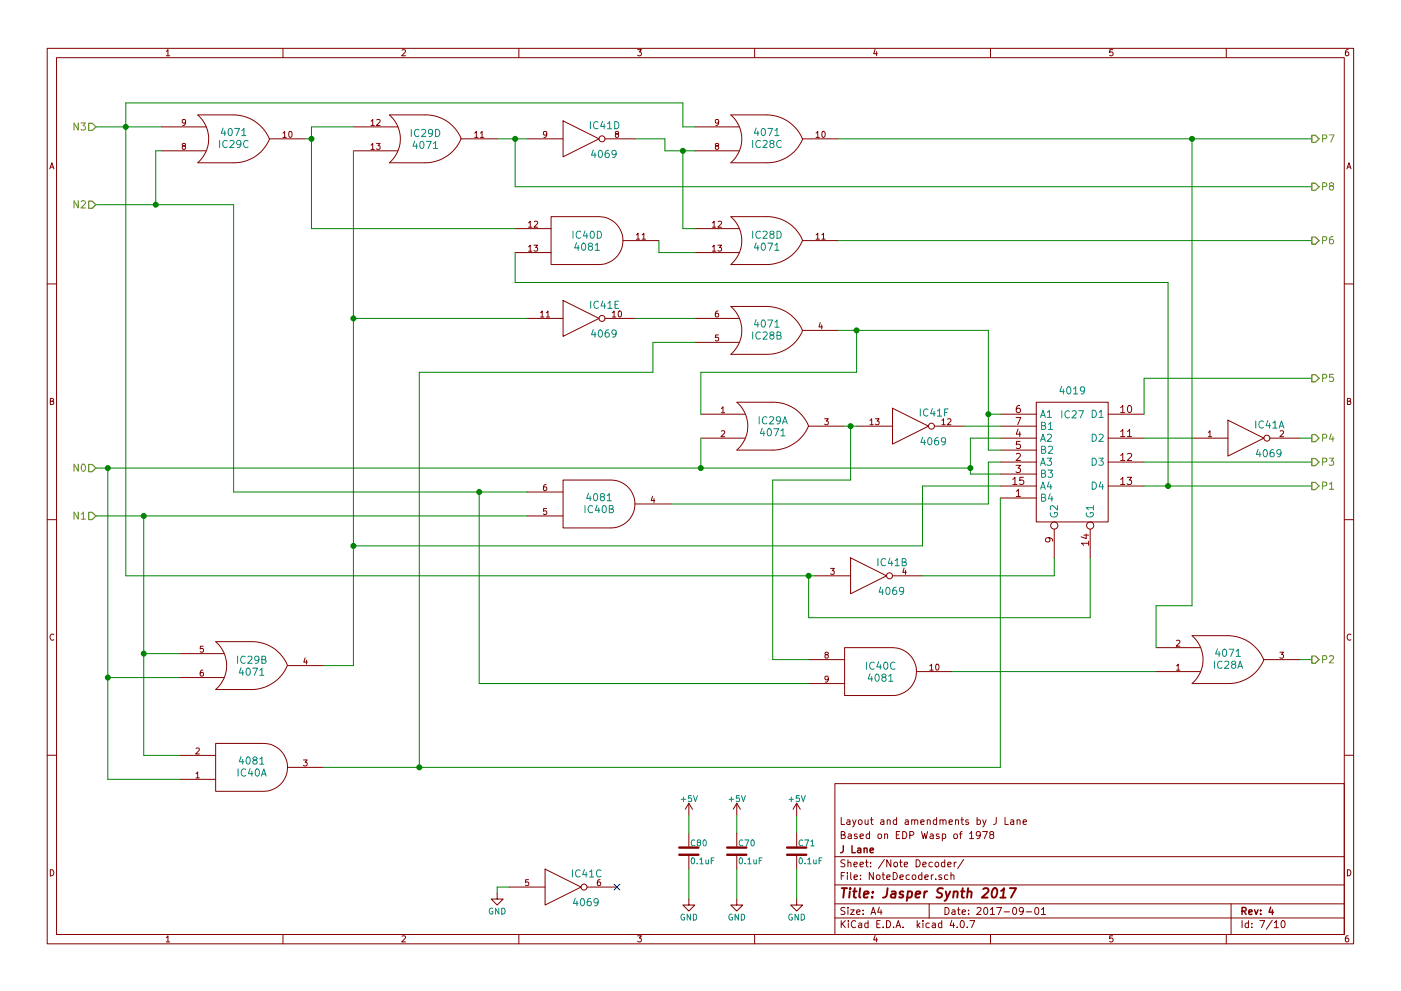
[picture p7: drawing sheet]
<svg xmlns="http://www.w3.org/2000/svg" width="297mm" height="210mm" viewBox="0 0 297 210" stroke-linecap="round" stroke-linejoin="round" font-family="sans-serif">
<g fill="none" stroke="#840000" stroke-width=".21">
<path d="M10 10.3h277v189.9h-277zM12 12.2h273v186.1h-273zM35.3 10.9l.3-.4v1.3M35.3 11.8h.7M60 10.3v1.9M85.2 10.6l.5-.1 .3 .4-.8 .9h.8M110 10.3v1.9M135.2 10.5h.8l-.4 .5 .3 .1 .1 .2-.1 .4-.2 .1-.5-.1M160 10.3v1.9M185.5 10.5l-.3 .9h.8M185.9 11v.8M210 10.3v1.9"/>
<path d="M235.9 10.5h-.6v.6h.6l.1 .5-.3 .2-.4-.1M260 10.3v1.9M285.9 10.5l-.4 .1-.2 .2-.1 .8 .3 .2 .4-.1 .1-.4-.1-.2-.4-.1-.3 .3M10.6 35.8l.4-1.3 .4 1.3M10.7 35.5h.6M34.3 32h9.4M34.3 26.9h9.4M38.9 31l-.3-.3 .1-.2h.6v.3l-.6 .2-.1 .2 .1 .4 .2 .1h.2l.2-.3v-.3l-.2-.1M39.3 25.9l-.2 .2h-.4v-.7l.4-.1 .2 .3v.7l-.3 .3h-.3M41.9 34.5h7.6M57.1 29.5a8.3 8.3 0 0 0-7.6-5.1h-7.6a6.7 6.7 0 0 1 0 10.1M57.1 29.5a8.1 8.1 0 0 1-7.5 5"/>
<path d="M57.1 29.5h7.7M60 28.2l.4-.3v1.3M60 29.2h.7M61.3 28l.2-.1a.67 .67 0 0 1 .4 .6 .67 .67 0 0 1-.4 .7l-.3-.5zM74.9 32h9.4M74.9 26.9h9.4M78.7 25.7l.3-.4v1.3M78.7 30.8l.3-.4v1.3M78.7 26.6h.7M78.7 31.7h.7M79.8 30.4h.8l-.4 .5 .3 .1v.6l-.1 .1-.6-.1M79.9 25.4l.5-.1 .2 .4-.8 .9h.8"/>
<path d="M82.5 24.4h7.7M82.6 24.4a6.7 6.7 0 0 1 0 10.1M90.2 24.4a8 8 0 0 1 7.6 5.1h7.6M97.8 29.4a8.3 8.3 0 0 1-7.6 5.1h-7.7M100.6 28.2l.4-.3v1.3M100.6 29.2h.7M101.9 28.2l.3-.3v1.3M101.9 29.2h.7M111.8 29.5h7.6M115.9 28.4l-.2 .3-.4-.1v-.6l.4-.1 .2 .2v.7l-.3 .4h-.3M119.4 25.6l7.6 3.9-7.6 3.8zM128.3 29.5h6.3"/>
<path d="M130.7 28.4l-.2-.2v-.2h.6v.3l-.5 .2-.1 .2v.3l.2 .2h.2l.3-.3-.1-.4-.2-.1M147.3 32h9.4M147.3 26.9h9.4M151.9 31l-.2-.3 .1-.2h.5v.3l-.5 .2-.1 .2v.4l.2 .1h.2l.3-.3-.1-.3-.2-.1M152.4 25.9l-.3 .2h-.3l-.1-.7 .4-.1 .3 .3-.1 .7-.3 .3h-.2M154.9 24.4h7.7a8.3 8.3 0 0 1 7.6 5.1M155 24.4a6.7 6.7 0 0 1 0 10.1M173 28.2l.4-.3v1.3M173 29.2h.7M174.3 28l.2-.1a.67 .67 0 0 1 .5 .6 .67 .67 0 0 1-.5 .7l-.3-.5zM177.8 29.5h-7.6a8.1 8.1 0 0 1-7.6 5h-7.7M285.6 35.8l.4-1.3 .4 1.3"/>
<path d="M285.7 35.5h.6M109.2 48.5h7.6M109.2 53.6h7.6M112.1 47.3l.3-.4v1.3M112.1 52.4l.3-.4v1.3M112.1 48.2h.7M112.1 53.3h.7M113.2 52h.8l-.4 .5 .3 .1v.6l-.1 .1-.6-.1M113.3 47l.5-.1 .2 .4-.8 .9h.8M127 46h-10.2v10.1h10.2M127.1 46a5.1 5.1 0 0 1 5 5 5.1 5.1 0 0 1-5 5.1M132.1 51h7.6"/>
<path d="M134.9 49.8l.4-.3v1.2M134.9 50.7h.7M136.1 49.8l.4-.3v1.2M136.1 50.7h.8M147.3 48.5h9.4M147.3 53.6h9.4M151.1 47.3l.3-.4v1.3M151.1 52.4l.3-.4v1.3M151.1 48.2h.7M151.1 53.3h.7M152.2 52h.8l-.4 .5 .3 .1v.6l-.1 .1-.6-.1M152.3 47l.5-.1 .2 .4-.8 .9h.8"/>
<path d="M154.9 46h7.7a8 8 0 0 1 7.6 5h7.6M155 46a6.7 6.7 0 0 1 0 10.1M170.2 51a8.3 8.3 0 0 1-7.6 5.1h-7.7M173 49.8l.4-.3v1.2M173 50.7h.7M174.2 49.8l.4-.3v1.2M174.2 50.7h.8M10 60.2h2M111.8 67.6h7.6M114.6 66.3l.4-.3v1.3M114.6 67.3h.7M115.8 66.3l.4-.3v1.3"/>
<path d="M115.8 67.3h.7M119.4 63.7l7.6 3.9-7.6 3.8zM128.3 67.6h6.3M129.8 66.3l.4-.3v1.3M129.8 67.3h.8M131.2 66.1l.1-.1a.67 .67 0 0 1 .5 .6 .67 .67 0 0 1-.5 .7l-.2-.5zM147.3 67.6h9.4M147.3 72.6h9.4M152.2 66h-.3l-.2 .3v.7l.2 .3 .4-.2-.1-.6h-.3l-.2 .2M152.3 71.1h-.6v.5h.6v.6l-.2 .1-.4-.1M154.9 65h7.7a8.3 8.3 0 0 1 7.6 5.1M155 65a6.7 6.7 0 0 1 0 10.2"/>
<path d="M173.9 68.4l-.3 1h.8M174.2 68.9v.9M177.8 70.1h-7.6a8.1 8.1 0 0 1-7.6 5.1h-7.7M285 60.2h2M10.7 85.1h.5l.1-.5-.6-.1v1.3h.5l.2-.4-.3-.3M148.6 87.9h9.4M148.6 93h9.4M152.9 86.7l.4-.4v1.3M152.9 91.5l.5-.1 .2 .3-.7 1h.7M152.9 87.6h.7M156.2 85.3h7.7a8 8 0 0 1 7.5 5.1h7.7M156.2 85.4a6.7 6.7 0 0 1 0 10.1"/>
<path d="M171.4 90.4a8.3 8.3 0 0 1-7.6 5.1h-7.6M174.8 88.8h.8l-.4 .5 .4 .1v.6l-.2 .1-.6-.1M181.6 90.4h7.6M184.5 89.2l.3-.4v1.3M184.5 90.1h.7M185.6 88.8h.8l-.4 .5 .3 .1v.6l-.1 .1-.6-.1M189.2 86.6l7.6 3.8-7.6 3.8zM198.1 90.4h6.4M199.7 89.2l.4-.4v1.3M199.7 90.1h.7M200.9 88.9l.5-.1 .2 .4-.8 .9h.8M212.1 95.5h7.6"/>
<path d="M212.1 87.9h7.6M212.1 93h7.6M212.1 90.4h7.6M212.1 98h7.6M215.4 98.7h1l-.6 .6 .6 .3-.1 .5-.2 .1-.7-.1M215.4 88.6h1l-.6 1.5M215.5 96.3l.6-.1 .3 .4-1 1.1h1M215.8 91l-.3 1.1h.9M216.2 86l-.4 .1a.99 .99 0 0 0 0 1.4l.5-.1 .1-.5-.3-.3h-.3l-.3 .3M216.2 91.6v1M216.3 93.6h-.8v.8l.2-.2 .5 .1 .2 .6-.3 .3-.6-.2M219.7 85.3h15.2v25.4h-15.2z"/>
<path d="M234.9 87.9h7.7M234.9 93h7.7M234.9 98h7.7M237.6 86.5l.4-.5v1.5M237.6 91.5l.4-.4v1.5M237.6 96.6l.4-.4v1.5M237.6 87.5h.9M237.6 92.6h.9M237.6 97.7h.9M239 91.5l.5-.4v1.5M239 96.3l.6-.1 .3 .4-.9 1.1h.9M239 92.6h.9"/>
<path d="M239.2 86.2l.2-.2a.81 .81 0 0 1 .5 .8 .81 .81 0 0 1-.5 .7l-.2-.1-.2-.4zM252.7 93h7.6M256.2 91.7l.3-.3v1.3M256.2 92.7h.7M260.3 89.1l7.7 3.9-7.7 3.8zM269.2 93h6.4M271.4 91.5l.5-.1 .2 .3-.8 1h.8M285.7 85.1h.5l.1-.5-.6-.1v1.3h.5l.2-.4-.3-.3M10 110.3h2M111.8 109.5h7.6M111.8 104.4h7.6M115.8 102.8l-.4 .1-.1 .2-.1 .7 .2 .3 .5-.1-.1-.7h-.4l-.2 .2"/>
<path d="M115.9 107.9h-.6l-.1 .6h.7v.5l-.2 .2-.5-.2M129.5 101.8h-10.1v10.2h10.1M129.6 101.8a5.1 5.1 0 0 1 5 5.1 5.1 5.1 0 0 1-5 5.1M134.6 106.9h7.6M138.4 105.3l-.3 .9h.7M138.7 105.8v.8M180.3 118.4l7.7 3.8-7.7 3.8zM212.1 105.7h7.6M212.1 100.6h7.6M212.1 103.1h7.6M214.7 101.7l.5-.4v1.5M214.7 102.8h.9"/>
<path d="M215.5 104.2l.4-.4v1.5M215.5 105.3h.9M217 101.3h-.7l-.1 .7 .2-.2 .5 .1 .2 .6-.3 .3-.6-.2M222.3 114.1l.3 .3v.3l-.3 .3-.5-.1-.1-.5a.96 .96 0 0 1 1.5 .1v.3M223.5 112.3v6.1M229.8 113.5h1M230.3 113.3v1l-1.1-.4M230.8 115.3h-1.5l.4 .4M230.8 114.8v.9M231.1 112.3v6.1M234.9 103.1h7.7M237.6 101.7l.4-.4v1.5"/>
<path d="M237.6 102.8h.9M239 101.3h.9l-.5 .5 .5 .3v.5l-.3 .2-.6-.2M285 110.3h2M11.4 134.6a.58 .58 0 0 0-.8 .6 .58 .58 0 0 0 .8 .5M38.1 138.7h9.4M43.1 137.1h-.6l-.1 .6h.7v.5l-.2 .2-.5-.2M45.7 136.1h7.6M45.7 136.2a6.7 6.7 0 0 1 0 10.1h7.6a8.3 8.3 0 0 0 7.6-5.1M53.4 136.1a8 8 0 0 1 7.6 5.1M64.7 139.6l-.3 .9h.8M171.4 139.9h7.7M172.7 122.2h7.6"/>
<path d="M175.1 138.9l-.2-.2 .1-.2h.6v.3l-.6 .2-.1 .2 .1 .3 .1 .1h.3l.2-.2v-.4l-.2-.1M176.1 120.6h.8l-.4 .5 .3 .1v.5l-.1 .2-.6-.2M189.2 137.4h-10.1v10.2h10.1M189.2 122.2h6.4M189.3 137.4a5.1 5.1 0 0 1 5 5.1 5.1 5.1 0 0 1-5 5.1M191.7 120.5l-.3 .9h.8M192 121v.9M245.1 137.4h9.4M249.5 135.9l.4-.1 .3 .4-.8 .9h.8M252.7 134.9h7.6a8.3 8.3 0 0 1 7.6 5.1M252.8 134.9a6.7 6.7 0 0 1 0 10.1M271.3 138.4h.8l-.4 .5 .4 .1v.5l-.2 .1-.6-.1"/>
<path d="M275.6 139.9h-7.6a8.1 8.1 0 0 1-7.6 5.1h-7.7M286.4 134.6a.58 .58 0 0 0-.8 .6 .58 .58 0 0 0 .8 .5M38.1 143.8h9.4M41.6 158.8l.4-.1 .3 .3-.8 1h.8M43 142.2h-.3l-.2 .3-.1 .7 .3 .3 .4-.2-.1-.6h-.3l-.3 .2M55.9 157.7h-10.2v10.2h10.2M55.9 157.7a5.1 5.1 0 0 1 5.1 5.1 5.1 5.1 0 0 1-5.1 5.1M61 141.2h7.6M65 140v.9M171.4 145h7.7M175.6 144l-.2 .2h-.4v-.6l.4-.1 .2 .2v.7l-.3 .3h-.3M194.3 142.5h7.6"/>
<path d="M197.2 141.3l.3-.4v1.3M197.2 142.2h.7M198.5 141l.2-.1a.67 .67 0 0 1 .4 .6 .67 .67 0 0 1-.4 .7l-.3-.5zM245.1 142.5h9.4M249.5 141.3l.3-.4v1.3M249.5 142.2h.7M10 160.2h2M38.1 165.3h7.6M38.1 160.3h7.6M41.6 164.1l.3-.3v1.2M41.6 165h.7M61 162.8h7.6"/>
<path d="M64.3 161.2h.8l-.4 .5 .4 .1v.6l-.2 .1-.6-.1M146 170.4v2.6M146 176.8v2.8M146 170.4l-.7 1.3M146 170.4l.8 1.3M156.2 170.4v2.6M156.2 176.8v2.8M156.2 170.4l-.8 1.3M156.2 170.4l.8 1.3M168.9 170.4v2.6M168.9 176.8v2.8M168.9 170.4l-.8 1.3"/>
<path d="M168.9 170.4l.8 1.3M177 166.3h108v32h-108zM178.4 177.1l.7-.1v-.4l-.2-.2h-.5v1.5h.5l.2-.1 .1-.4-.3-.3M178.4 173.4v1.5h.7M179.6 174h.6v.9M179.9 177h.5l.1 .9M180.2 174.3l-.7 .3 .2 .3 .5-.1M180.5 177.3l-.7 .3 .2 .3 .5-.1M180.8 173.9l.3 1M181.5 173.9l-.5 1.4-.2 .1M181.7 177l-.3-.1-.3 .2 .1 .3 .5 .1v.3h-.6M182.1 174.1l.2-.2 .4 .2 .1 .5-.1 .2-.4 .1-.2-.1z"/>
<path d="M182.3 177.4l.8-.1-.1-.3-.4-.1-.3 .2 .1 .7h.6M183.4 173.9l.1 .9 .3 .1 .2-.1M184 173.9v1M184.4 177l-.5-.1-.3 .3 .1 .6 .2 .1 .5-.1M184.4 176.4v1.5M184.6 173.9h.5M184.8 173.4v1.3l.3 .2M186.2 177.1l.2-.2 .4 .2 .1 .5-.1 .2-.4 .1-.2-.1zM186.8 174h.6v.9M187.4 174.3l-.7 .3 .2 .3 .5-.1M187.6 177.1l.2-.2 .3 .1 .1 .9M187.6 176.9v1"/>
<path d="M188.1 174.1l.2-.2 .4 .1v.9M188.1 173.9v1M190 177.1h.6M190.1 174l-.4-.1-.3 .3 .1 .6 .2 .1 .4-.1M190.1 173.4v1.5M190.8 176.4h-.8v1.5h.8M191.4 176.4a.76 .76 0 0 1 .9 .8 .76 .76 0 0 1-.9 .7zM191.9 174h.6l.1 .9M192.6 174.3l-.7 .3 .2 .3 .5-.1M192.9 177.2l.7-.1 .2-.2-.1-.3-.2-.2h-.6v1.5M193.3 174.1l.2-.2 .4 .1v.9M193.3 173.9v1"/>
<path d="M193.9 174.1l.3-.2 .3 .1 .1 .9M195.2 174.4l.7-.1v-.3l-.4-.1-.3 .2 .1 .7h.6M195.4 176.4l.3 1.5 .3-1 .3 1 .4-1.5M196.6 174.1l.2-.2 .4 .1v.9M196.6 173.9v1M197.2 177h.6l.1 .9M197.9 177.3l-.7 .3 .2 .3 .5-.1M198.6 174l-.5-.1-.2 .3v.6l.2 .1 .5-.1M198.6 173.4v1.5M199.1 177l-.4-.1-.2 .2 .1 .3 .5 .1v.3h-.6M199.3 174.1l.2-.2 .4 .1v.9M199.3 173.9v1"/>
<path d="M199.8 177l.4-.1 .3 .3-.1 .6h-.6M199.8 176.9v1.5M199.9 174.1l.3-.2 .3 .1 .1 .9M201.2 174.4l.7-.1v-.3l-.5-.1-.2 .2 .1 .7h.6M202.3 177.1l.2-.2 .4 .2 .1 .5-.1 .2-.4 .1-.2-.1zM202.6 174.1l.2-.2 .4 .1v.9M202.6 173.9v1M203.4 176.9h.6M203.7 173.9h.6M203.9 173.4v1.3l.4 .2M204 176.4l-.4 .3v1.2M205.3 174l-.3-.1-.3 .2 .1 .3 .5 .1v.3h-.6"/>
<path d="M205.6 176.9l.4-.5v1.5M205.6 177.9h.8M207.2 174l.4-.1 .3 .3-.2 .6h-.5M207.2 173.4v1.5M207.8 177.1l-.2 .3h-.3l-.3-.3v-.4l.3-.3h.3l.2 .3a1.01 1.01 0 0 1-.4 1.2h-.3M208.3 176.4h1l-.6 1.5M208.4 173.9l.3 1M209.1 173.9l-.5 1.4-.2 .1M210.1 177.1l-.3-.3 .1-.2 .2-.2 .4 .1 .2 .2-.1 .2-.5 .2-.3 .3v.2l.3 .3h.3l.3-.3v-.2l-.3-.3M211.2 173.4v1.3l-.6 .2M213.1 173.4v1.5h.7M214.3 174h.6v.9"/>
<path d="M214.9 174.3l-.7 .3 .3 .3 .4-.1M215.6 174.1l.2-.2 .4 .1 .1 .9M215.6 173.9v1M216.9 174.4l.7-.1v-.3l-.5-.1-.2 .2 .1 .7h.6M285 160.2h2M10.7 184.5a.65 .65 0 0 1 .7 .7 .65 .65 0 0 1-.7 .6zM35.3 198.9l.3-.4v1.3M35.3 199.8h.7M60 198.3v1.9M85.2 198.6l.5-.1 .3 .4-.8 .9h.8M105.4 189.5v1.2h1.3l-1.3 1.3-1.3-1.3h1.3M107.9 188.2h7.7"/>
<path d="M110 198.3v1.9M112.1 186.6h-.6l-.1 .6h.7v.6l-.2 .1-.5-.1M115.6 184.4l7.6 3.8-7.6 3.8zM124.5 188.2h6.3M127.2 186.6l-.3 .1-.2 .2-.1 .7 .3 .3 .4-.1-.1-.6-.3-.1-.3 .2M135.2 198.5h.8l-.4 .5 .3 .1 .1 .2-.1 .4-.2 .1-.5-.1M146 190.7v1.3h1.3l-1.3 1.3-1.2-1.3h1.2M146 181.6v2.8M156.2 190.7v1.3h1.3l-1.3 1.3-1.3-1.3h1.3M156.2 181.6v2.8M160 198.3v1.9M168.9 190.7v1.3h1.3l-1.3 1.3-1.3-1.3h1.3"/>
<path d="M168.9 181.6v2.8M177 194.8h108M177 191.8h108M177 187.8h108M177 181.8h108M178.4 195.3v1.5M178.4 185.8h.5M178.6 196l.6 .8M179.1 185.1h-.7v1.5M179.1 192.6l-.5-.1-.3 .3 .1 .3 .7 .4v.4l-.2 .1-.6-.1M179.1 182.5l-.5-.1-.3 .3 .1 .3 .7 .4v.4l-.2 .1-.6-.1M179.2 195.3l-.8 .9"/>
<path d="M179.7 185.1v.2M179.7 185.6v1M179.8 192.5v.2M179.8 183.1l.2-.2 .4 .1v.9M179.8 182.4v1.5M179.8 193v1M179.9 195.3v.2M179.9 195.8v1M180.3 193h.8l-.8 1h.8M180.4 185.1v1.3l.2 .2M181.1 183.4l.7-.1-.1-.3-.4-.1-.2 .2v.7h.6M181.1 186.1l.7-.1-.1-.3-.4-.1-.2 .2 .1 .7h.5"/>
<path d="M181.4 195.5a.71 .71 0 0 0-1 .5 .71 .71 0 0 0 .8 .8l.2-.1M181.6 193.5l.7-.1v-.3l-.4-.1-.3 .2 .1 .7h.6M182.1 195.9h.6v.9M182.3 183.4l.8-.1-.1-.3-.4-.1-.3 .2 .1 .7h.6M182.4 186.5v.1M182.4 185.7v.1M182.7 196.2l-.7 .3 .2 .3 .5-.1M183 193.9v.1M183 193.1v.1M183.5 182.9h.6M183.7 182.4v1.3l.4 .2M184 195.9l-.4-.1-.3 .3 .1 .6 .2 .1 .4-.1"/>
<path d="M184 195.3v1.5M184.6 183.8v.1M184.6 183v.1M184.7 194l.4-1.5 .5 1.5M184.8 193.6h.7M185.2 185.1v1.5l-.9-1.5v1.5M185.5 198.5l-.3 .9h.8M185.9 199v.8M185.9 185.7l.2-.1 .4 .1 .1 .6-.1 .2-.4 .1-.2-.1zM185.9 196h.5M186.4 192.5l-.3 1h.9M186.6 195.3h-.7v1.5h.7"/>
<path d="M186.8 193v1M187 185.6h.6M187.2 185.1v1.3l.4 .2M187.2 196.7v.1M187.5 182.3l-1.3 2M188 195.3a.76 .76 0 0 1 .8 .8 .76 .76 0 0 1-.8 .7zM188 186.1l.7-.1v-.3l-.5-.1-.2 .2 .1 .7h.6M188.9 182.4v1.5l-.9-1.5v1.5M189.4 185.1a.76 .76 0 0 1 .9 .8 .76 .76 0 0 1-.9 .7zM189.5 196.7v.1M189.6 183.1l.2-.2 .4 .2 .1 .5-.1 .2-.4 .1-.2-.1zM190 196.8l.4-1.5 .6 1.5"/>
<path d="M190.1 196.4h.7M190.7 182.9h.6M190.8 186.1l.7-.1v-.3l-.5-.1-.2 .2 .1 .7h.6M190.9 182.4v1.3l.4 .2M191.5 196.7v.1M191.7 183.4l.7-.1v-.3l-.5-.1-.2 .2 .1 .7h.6M192.8 185.7l-.4-.1-.3 .3 .1 .6 .2 .1 .4-.1M193.5 185.7l.2-.1 .4 .1 .1 .6-.1 .2-.4 .1-.2-.1zM194.2 182.4a.76 .76 0 0 1 .9 .8 .76 .76 0 0 1-.9 .7zM194.5 195.3v1.5M194.6 196.3l.4 .5M195 195.8l-.5 .6"/>
<path d="M195.5 185.7l-.5-.1-.3 .3 .1 .6 .2 .1 .5-.1M195.5 185.1v1.5M195.7 183.4l.7-.1-.1-.3-.4-.1-.2 .2v.7h.6M195.7 195.3v.2M195.7 195.8v1M196.1 186.1l.7-.1-.1-.3-.4-.1-.2 .2 .1 .7h.5M197 191.8v3M197 195.9l-.4-.1-.3 .3 .1 .6 .2 .1 .4-.1M197.5 185.6v1M197.7 183l-.5-.1-.2 .3v.6l.2 .1 .5-.1M197.7 195.9h.6v.9M197.9 185.6l-.4 .3"/>
<path d="M198.3 196.2l-.7 .3 .2 .3 .5-.1M198.3 183.1l.2-.2 .5 .2v.5l-.1 .2-.4 .1-.2-.1zM198.4 186.5v.1M199.6 185.7l-.3-.1-.3 .2 .1 .2 .5 .2v.3h-.6M199.7 195.9l-.5-.1-.2 .3v.6l.2 .1 .5-.1M199.7 195.3v1.5M200.3 183l-.4-.1-.3 .3 .1 .6 .2 .1 .4-.1M200.3 182.4v1.5M200.4 192.5a.76 .76 0 0 1 .8 .8 .76 .76 0 0 1-.8 .7zM200.9 183.4l.8-.1-.1-.3-.4-.1-.3 .2 .1 .7h.6M201 185.7l-.5-.1-.2 .3v.6l.2 .1 .5-.1M201.6 185.7l.2-.1 .4 .1 .1 .9"/>
<path d="M201.6 185.1v1.5M201.8 195.2l-.4 1.1h1M201.9 193.1h.5l.1 .9M202.2 195.8v1M202.3 182.9v1M202.5 193.4l-.7 .3 .2 .3 .5-.1M202.7 182.9l-.4 .3M202.9 196.7v.1M203 193h.6M203.2 192.5v1.3l.4 .2M203.8 195.4l.1-.1a.8 .8 0 0 1 .6 .8 .8 .8 0 0 1-.6 .7 .97 .97 0 0 1-.1-1.4zM204 193.5l.7-.1-.1-.3-.4-.1-.2 .2 .1 .7h.5"/>
<path d="M204.3 182.3l-1.3 2M205.1 196.7v.1M205.4 193.9v.1M205.4 193.1v.1M205.6 195.3h1.1l-.7 1.5M207.1 192.7l.6-.2 .3 .5-.9 1h.9M208.7 192.7l.2-.2a.8 .8 0 0 1 .5 .8 .8 .8 0 0 1-.5 .7l-.3-.5zM210 193l.4-.5v1.5M210 194h.8M210 198.3v1.9M211.3 192.5h1l-.6 1.5M212.9 193.5h1.1"/>
<path d="M214.8 192.7l.2-.2a.8 .8 0 0 1 .6 .8 .8 .8 0 0 1-.6 .7l-.3-.5zM217 193.2l-.3 .3h-.3l-.3-.3v-.4l.3-.3h.3l.3 .3a1.01 1.01 0 0 1-.5 1.2h-.2M217.6 193.5h1.1M219.5 192.7l.2-.2a.8 .8 0 0 1 .6 .8 .8 .8 0 0 1-.6 .7l-.3-.5zM220.8 193l.4-.5v1.5M220.8 194h.9M235.9 198.5h-.6v.7l.6-.1 .1 .5-.3 .2-.4-.1M260 198.3v1.9M261 191.8v6.5M263.3 195.3v1.5M264.7 195.9l-.4-.1-.3 .3 .1 .6 .2 .1 .4-.1M264.7 195.3v1.5"/>
<path d="M265.4 196.7v.1M265.4 195.9v.1M267.1 195.3h1l-.6 1.5M269.7 195.2l-1.2 2M270.2 195.8l.4-.5v1.5M270.2 196.8h.8M271.8 195.5l.2-.2a.8 .8 0 0 1 .5 .8 .8 .8 0 0 1-.5 .7l-.4-.5zM285.7 184.5a.65 .65 0 0 1 .7 .7 .65 .65 0 0 1-.7 .6zM285.9 198.5l-.4 .1-.2 .3-.1 .7 .3 .2 .4-.1 .1-.4-.1-.2-.4-.1-.3 .3"/>
<circle cx="127.6" cy="29.5" r=".63"/>
<circle cx="127.6" cy="67.6" r=".63"/>
<circle cx="197.5" cy="90.4" r=".63"/>
<circle cx="268.6" cy="93" r=".63"/>
<circle cx="223.5" cy="111.5" r=".76"/>
<circle cx="231.1" cy="111.5" r=".76"/>
<circle cx="188.6" cy="122.2" r=".63"/>
<circle cx="123.8" cy="188.2" r=".63"/>
</g>
<g fill="none" stroke="#840000" stroke-width=".3">
<path d="M178.8 179.4l-.1 1.3-.5 .2M180.6 179.4v1.5h.8M183.2 179.9v1M181.9 180h.5l.1 .9M182.5 180.3l-.7 .3 .2 .3 .5-.1M183.2 180.1l.2-.2 .4 .1v.9M184.5 180.4l.7-.1-.1-.3-.4-.1-.2 .2 .1 .7h.5M263.3 193.3l.8-.1 .1-.2-.1-.3-.2-.2h-.6v1.5M263.7 193.3l.5 .7M264.8 193.5l.7-.1-.1-.3-.4-.1-.2 .2v.7h.6M266 193l.3 1 .4-1M267.3 193.9v.1"/>
<path d="M267.3 193.1v.1M269.4 192.5l-.3 1h.9M269.8 193v1"/>
</g>
<g fill="none" stroke="#840000" stroke-width=".41">
<path d="M178.5 188.4h1.1M179 188.4l-.2 2M180.2 189.1l-.2 1.3M180.3 188.4l-.1 .2 .2-.1-.1-.1-.1 .2M180.9 189.1h.7M181.2 188.4l-.2 1.8 .1 .1 .4 .1M182.4 188.4l-.2 1.8 .2 .2M183.2 189.8l.9-.2v-.4l-.6-.1-.3 .3v.9h.7M184.9 190.3v.1M185.1 189.2l-.1 .2-.1-.1 .2-.1-.1 .2M188.2 188.4l-.2 1.5a.73 .73 0 0 1-.8 .5M189.1 189.2h.7v1.2"/>
<path d="M189.9 189.6l-.7 .1a.4 .4 0 0 0-.3 .3 .4 .4 0 0 0 .2 .4l.7-.1M191.5 189.2l-.4-.1-.4 .4 .3 .3 .4 .1 .1 .3-.1 .1h-.8M192.5 189.2l.6-.1 .2 .2-.1 1a.67 .67 0 0 1-.8 0M192.5 189.1l-.2 2M194.1 189.8l1-.2v-.4l-.6-.1-.3 .3v.9h.7M196 189.1l-.1 1.3M196.6 189.1l-.4 .1-.2 .3M199.9 188.5l-.7-.1-.3 .2-.1 .6 .8 .4 .1 .5-.4 .3-.7-.1M200.5 189.1l.3 1.3M201.5 189.1l-.9 1.8-.3 .2M202.2 189.3l.3-.2 .5 .1-.1 1.2M202.2 189.1l-.1 1.3"/>
<path d="M203.8 189.1h.7M204.1 188.4l-.2 1.8 .1 .1 .4 .1M205.2 189.3l.3-.2 .4 .1v1.2M205.3 188.4l-.3 2M208.5 188.6l.3-.2h.4l.2 .1 .2 .5-1.4 1.4h1.2M210.7 188.5a.45 .45 0 0 1 .7 .3l-.2 1.3-.2 .2-.4 .1a1.27 1.27 0 0 1 .1-1.9zM212.1 190.4h1.1M212.2 189l.7-.6-.3 2M214.1 188.4h1.3l-1 2"/>
</g>
<g fill="none" stroke="#008484" stroke-width=".21">
<path d="M46.6 29.8v1.5M47.3 27.2l-.4 1.1h1M47.7 27.8v1M48.2 29.9a.72 .72 0 0 0-1 .5 .72 .72 0 0 0 .7 .9l.3-.1M48.6 27.3l.1-.1a.81 .81 0 0 1 .6 .8 .81 .81 0 0 1-.6 .8 .98 .98 0 0 1-.1-1.5zM48.7 29.9l.6-.1 .3 .4-.9 1.1h.9M49.8 27.2h1l-.7 1.6M51.1 30.4l-.3 .3h-.3l-.3-.3 .1-.5 .5-.1a.96 .96 0 0 1-.2 1.5h-.3M51.3 27.7l.4-.5v1.6M51.3 28.8h.8M52.6 29.9a.72 .72 0 0 0-1 .5 .72 .72 0 0 0 .7 .9l.3-.1M87.2 27.5v1.5"/>
<path d="M87.9 29.9l-.3 1.1h.9M88.3 30.5v1M88.8 27.6a.72 .72 0 0 0-1 .5 .72 .72 0 0 0 .7 .9l.3-.2M89.2 30.1l.2-.1a.81 .81 0 0 1 .5 .8 .81 .81 0 0 1-.5 .7 .98 .98 0 0 1-.2-1.4zM89.4 27.6l.6-.1 .3 .4-1 1.1h1M90.4 30h1l-.6 1.5M91.7 28.1l-.3 .3h-.3l-.3-.3 .1-.5 .5-.1a.96 .96 0 0 1-.1 1.5h-.3M91.9 30.4l.5-.4v1.5M91.9 31.5h.9M92.4 27.5a.77 .77 0 0 1 .9 .7 .77 .77 0 0 1-.9 .8zM125.2 25.8v1.5M125.8 31.8l-.4 1.1h1"/>
<path d="M126.1 32.4v1M126.8 26a.72 .72 0 0 0-1 .4 .72 .72 0 0 0 .7 .9l.3-.1M127 32l.2-.1a.81 .81 0 0 1 .6 .8 .81 .81 0 0 1-.6 .7l-.2-.1-.2-.5zM127.7 25.7l-.3 1.1h.9M128.1 26.3v1M128.8 26.2l.5-.4v1.5M128.8 27.3h.9M129 31.9l-.4 .1a.99 .99 0 0 0 0 1.4l.5-.1 .1-.5-.3-.3h-.3l-.3 .3M130.3 25.8a.77 .77 0 0 1 .9 .8 .77 .77 0 0 1-.9 .7zM130.6 32.6l-.3 .2h-.3l-.3-.2 .1-.6 .5-.1a.96 .96 0 0 1-.1 1.5h-.3M159.6 29.8v1.5M160.3 27.2l-.4 1.1h1"/>
<path d="M160.7 27.8v1M161.2 29.9a.72 .72 0 0 0-1 .5 .72 .72 0 0 0 .7 .9l.3-.1M161.6 27.3l.2-.1a.81 .81 0 0 1 .5 .8 .81 .81 0 0 1-.5 .8 .98 .98 0 0 1-.2-1.5zM161.8 29.9l.6-.1 .3 .4-1 1.1h1M162.8 27.2h1l-.7 1.6M163.5 30.4l-.3-.3 .1-.2 .2-.1 .5 .1 .1 .2-.1 .2-.6 .2-.2 .2v.3l.3 .3h.3l.3-.3v-.3l-.3-.3M164.3 27.7l.4-.5v1.6M164.3 28.8h.9M165.6 29.9a.72 .72 0 0 0-1 .5 .72 .72 0 0 0 .7 .9l.3-.1M121.5 49v1.6M122.2 51.5l-.4 1.1h1M122.6 52.1v1"/>
<path d="M123.1 49.2a.72 .72 0 0 0-1 .5 .72 .72 0 0 0 .7 .9l.3-.2M123.4 51.7l.3-.1a.81 .81 0 0 1 .5 .7 .81 .81 0 0 1-.5 .8l-.3-.1-.1-.5zM124.1 49l-.4 1.1h.9M124.4 49.5v1.1M125 52.2l-.3-.3 .1-.2 .2-.1 .5 .1 .1 .2v.2l-.7 .2-.2 .2v.3l.3 .3h.3l.3-.3v-.3l-.3-.3M125.3 49.2l.2-.2a.81 .81 0 0 1 .5 .8 .81 .81 0 0 1-.5 .8l-.2-.2-.2-.4zM126.2 52l.4-.4v1.5M126.2 53.1h.9M126.6 49a.77 .77 0 0 1 .9 .8 .77 .77 0 0 1-.9 .8zM159.6 49v1.6M160.3 51.5l-.4 1.1h1M160.7 52.1v1"/>
<path d="M161.2 49.2a.72 .72 0 0 0-1 .5 .72 .72 0 0 0 .7 .9l.3-.2M161.5 51.7l.3-.1a.81 .81 0 0 1 .5 .7 .81 .81 0 0 1-.5 .8l-.3-.1-.1-.5zM161.8 49.2l.6-.2 .3 .5-1 1.1h1M162.8 51.6h1l-.7 1.5M163.5 49.7l-.3-.3 .1-.2 .2-.2 .5 .1 .1 .2-.1 .2-.6 .3-.2 .2v.3l.3 .3h.3l.3-.3v-.3l-.3-.3M164.3 52l.4-.4v1.5M164.3 53.1h.9M164.7 49a.77 .77 0 0 1 .9 .8 .77 .77 0 0 1-.9 .8zM125.2 63.9v1.5M125.8 69.9l-.4 1.1h1M126.1 70.5v1M126.9 64.1a.72 .72 0 0 0-1.1 .4 .72 .72 0 0 0 .8 .9l.3-.1"/>
<path d="M127 70.1l.2-.1a.81 .81 0 0 1 .6 .8 .81 .81 0 0 1-.6 .7l-.2-.1-.2-.5zM127.8 63.8l-.4 1.1h1M128.2 64.4v1M128.9 64.3l.4-.4v1.5M128.9 65.4h.9M129 70l-.4 .1a.99 .99 0 0 0 0 1.4l.5-.1 .1-.5-.3-.3h-.3l-.3 .3M130.4 64.6h.5M130.6 70.7l-.3 .2h-.3l-.3-.2 .1-.6 .5-.1a.96 .96 0 0 1-.1 1.5h-.3M131.1 63.9h-.7v1.5h.7M159.6 70.4v1.6M160.3 67.8l-.4 1.1h1M160.7 68.4v1"/>
<path d="M161.2 70.6a.72 .72 0 0 0-1 .5 .72 .72 0 0 0 .7 .9l.3-.2M161.6 68l.2-.1a.81 .81 0 0 1 .5 .8 .81 .81 0 0 1-.5 .7 .98 .98 0 0 1-.2-1.4zM161.8 70.6l.6-.2 .3 .5-1 1.1h1M162.8 67.9h1l-.7 1.5M163.5 71.1l-.3-.3 .1-.2 .2-.2 .5 .1 .1 .2-.1 .2-.6 .3-.2 .2v.3l.3 .3h.3l.3-.3v-.3l-.3-.3M164.3 68.3l.4-.4v1.5M164.3 69.4h.9M164.7 71.2l.7-.1 .2-.2-.1-.3-.8-.2v1.6h.6l.3-.3v-.3l-.3-.2M161 88.4v1.5M161.6 90.9l-.4 1.1h1M162 91.5v1M162.6 88.6a.72 .72 0 0 0-1 .5 .72 .72 0 0 0 .7 .8l.3-.1"/>
<path d="M162.8 91.1l.2-.1a.81 .81 0 0 1 .6 .7 .81 .81 0 0 1-.6 .8l-.2-.2-.1-.4zM163.1 88.6l.6-.2 .3 .4-.9 1.1h.9M164.1 91h1l-.7 1.5M165.5 89.1l-.3 .3h-.3l-.3-.3 .1-.5 .5-.2a.96 .96 0 0 1-.2 1.5h-.3M165.6 91.4l.4-.4v1.5M165.6 92.5h.8M165.9 89.9l.5-1.5 .5 1.5M166 89.5h.8M195.1 86.8v1.5M195.6 92.8l-.4 1.1h1M196 93.4v1M196.7 86.9a.72 .72 0 0 0-1 .5 .72 .72 0 0 0 .7 .9l.3-.2"/>
<path d="M196.8 93l.3-.1a.81 .81 0 0 1 .5 .7 .81 .81 0 0 1-.5 .8l-.3-.2-.1-.4zM197.7 86.7l-.4 1.1h1M198 87.3v1M198.8 87.2l.4-.4v1.5M198.8 88.3h.8M198.9 92.9h-.4a.99 .99 0 0 0 0 1.5l.5-.2v-.5l-.3-.3h-.2l-.4 .3M200.3 87.5h.5M200.5 93.5l-.3 .3h-.3l-.3-.3 .1-.5 .5-.1a.96 .96 0 0 1-.1 1.5h-.4M201 86.8h-.7v1.5M220.6 98.7l.5-1.5 .5 1.5M220.6 93.6l.5-1.5 .5 1.5M220.6 88.6l.5-1.6 .5 1.6"/>
<path d="M220.8 98.3h.7M220.8 93.2h.7M220.8 88.1h.7M220.8 95.4l.7-.1 .1-.2v-.3l-.8-.1v1.5h.6l.3-.3v-.2l-.4-.3M220.8 90.3l.7-.1 .1-.2v-.3l-.8-.1v1.5h.6l.3-.3v-.2l-.4-.3M222 97.2h.9l-.5 .6 .5 .3v.5l-.3 .1-.6-.1M222 92.3l.6-.2 .3 .5-.9 1h.9M222 87.5l.5-.5v1.6M222 88.6h.9M222.2 99.7h1l-.5 .6 .5 .3-.1 .5-.2 .2-.7-.2M222.3 94.8l.6-.1 .3 .4-1 1.1h1M222.3 90l.4-.4v1.5"/>
<path d="M222.3 91.1h.9M225.1 82l-.4 1.1h1M225.1 87.1v1.6M225.5 82.6v1M226.3 82.2l.2-.1a.81 .81 0 0 1 .6 .7 .81 .81 0 0 1-.6 .8l-.2-.2-.1-.4zM226.7 87.3a.72 .72 0 0 0-1 .5 .72 .72 0 0 0 .7 .9l.3-.2M227.3 87.3l.6-.2 .3 .5-.9 1.1h.9M227.6 82.5l.5-.4v1.5M227.6 83.6h.9M228.7 87.1h1l-.6 1.6M229.9 82.7l-.3 .3h-.2l-.3-.3v-.5l.5-.1a.96 .96 0 0 1-.1 1.5h-.3M231.6 87a.77 .77 0 0 1 .9 .8 .77 .77 0 0 1-.9 .8z"/>
<path d="M231.6 92.1a.77 .77 0 0 1 .9 .8 .77 .77 0 0 1-.9 .7zM231.6 97.2a.77 .77 0 0 1 .9 .8 .77 .77 0 0 1-.9 .7zM233 97.2h.9l-.5 .6 .5 .3-.1 .5-.2 .1-.6-.1M233 87.5l.5-.5v1.6M233 92.3l.6-.2 .3 .5-.9 1h.9M233 88.6h.9M266.2 89.3v1.5M266.8 95.3l-.4 1.1h.9M267.1 95.9v1M267.9 89.5a.72 .72 0 0 0-1.1 .4 .72 .72 0 0 0 .8 .9l.3-.1M268 95.5l.2-.1a.81 .81 0 0 1 .5 .8 .81 .81 0 0 1-.5 .7l-.2-.1-.2-.5zM268.8 89.2l-.4 1.1h1"/>
<path d="M269.2 89.8v1M269.9 89.7l.4-.4v1.5M269.9 90.8h.9M270 95.4l-.4 .1a.99 .99 0 0 0 0 1.4l.5-.1 .1-.5-.4-.3h-.2l-.3 .3M271.2 90.8l.5-1.5 .5 1.5M271.3 90.4h.8M271.6 96.1l-.3 .2h-.3l-.3-.2 .1-.6 .5-.1a.96 .96 0 0 1-.1 1.5h-.3M124 107.3v1.5M124.8 104.6l-.4 1.1h.9M125.1 105.2v1M125.7 107.4a.72 .72 0 0 0-1.1 .5 .72 .72 0 0 0 .7 .9l.4-.2M126 104.9l.2-.2a.81 .81 0 0 1 .5 .8 .81 .81 0 0 1-.5 .7l-.2-.1-.2-.4z"/>
<path d="M126.6 107.2l-.4 1.1h1M126.9 107.8v1M127.6 105.4l-.3-.3 .1-.2 .2-.2 .4 .1 .2 .2-.1 .2-.7 .3-.1 .2v.3l.3 .2h.3l.3-.2v-.3l-.3-.3M127.8 107.4l.2-.1a.81 .81 0 0 1 .6 .7 .81 .81 0 0 1-.6 .8l-.2-.2-.1-.4zM128.7 105.2l.5-.5v1.5M128.7 106.2h.9M129.2 108l.6-.1 .2-.2-.1-.3-.7-.1v1.5h.6l.2-.2 .1-.3-.4-.3M186.1 118.5v1.5M187.8 118.7a.72 .72 0 0 0-1.1 .5 .72 .72 0 0 0 .8 .8l.3-.1M188.7 118.4l-.4 1.1h1M189.1 119v1M189.8 118.9l.4-.4v1.5"/>
<path d="M191.3 119.2h.6l.2-.3-.1-.2-.7-.2v1.5h.6l.2-.1 .1-.4-.4-.3M220.6 103.8l.5-1.5 .5 1.5M220.8 103.4h.7M220.8 105.6l.7-.1 .1-.2v-.3l-.8-.2v1.5h.6l.3-.2v-.3l-.4-.2M220.8 100.5l.7-.1 .1-.2v-.3l-.8-.2v1.6h.6l.3-.3v-.2l-.4-.3M222.4 102.2l-.4 1.1h1M222.7 104.7l-.4 1.1h.9M222.8 108.8a.71 .71 0 0 0 .6 .9 .71 .71 0 0 0 .7-.9l-.6-.1v.3M222.8 102.8v1M223 105.3v1M224.2 107.3v.9l-1.1-.9-.4 .3 .1 .6M230.4 108.8a.71 .71 0 0 0 .7 .9 .71 .71 0 0 0 .6-.9l-.5-.1v.3"/>
<path d="M231.6 102.3a.77 .77 0 0 1 .9 .7 .77 .77 0 0 1-.9 .8zM231.8 107.7h-1.5l.4 .5M231.8 107.3v.9M233.4 102.2l-.4 1.1h1M233.8 102.8v1M50.4 139.2v1.5M52 139.4a.72 .72 0 0 0-1 .5 .72 .72 0 0 0 .7 .8l.3-.1M52.6 139.4l.5-.2 .3 .4-.9 1.1h.9M54.9 139.9l-.3 .3h-.3l-.3-.3 .1-.5 .5-.2a.96 .96 0 0 1-.1 1.5h-.3M55.5 139.9h.7l.1-.3v-.2l-.8-.2v1.5h.6l.3-.2v-.3l-.4-.3M186.7 124.5l-.3 1.1h.9M187.1 125.1v1"/>
<path d="M188 124.8l.2-.2a.81 .81 0 0 1 .5 .8 .81 .81 0 0 1-.5 .7l-.2-.1-.2-.5zM189.8 120h.9M190 124.6l-.4 .1a.99 .99 0 0 0 0 1.4l.5-.1v-.5l-.3-.3h-.2l-.3 .3M191.6 125.3l-.3 .2h-.3l-.3-.2 .1-.5 .5-.2a.96 .96 0 0 1-.1 1.5h-.3M258.1 137.7l-.4 1.1h1M258.5 138.2v1.1M259.3 137.9l.3-.2a.81 .81 0 0 1 .5 .8 .81 .81 0 0 1-.5 .8l-.3-.2-.1-.4zM260.6 137.7h1l-.7 1.6M262.1 138.2l.4-.5v1.6M262.1 139.3h.9M51.1 141.7l-.4 1.1h1M51.5 142.3v1"/>
<path d="M52.3 141.9l.3-.1a.81 .81 0 0 1 .5 .7 .81 .81 0 0 1-.5 .8l-.3-.2-.1-.4zM53.6 141.8h1l-.7 1.5M55.1 142.2l.4-.4v1.5M55.1 143.3h.9M183.7 140.5v1.5M184.5 142.9l-.4 1.1h.9M184.8 143.5v1M185.3 140.6a.72 .72 0 0 0-1 .5 .72 .72 0 0 0 .7 .9l.3-.1M185.7 143.2l.2-.2a.81 .81 0 0 1 .5 .8 .81 .81 0 0 1-.5 .7l-.2-.1-.2-.4zM186.3 140.4l-.4 1.1h1M186.6 141v1M187.3 143.7l-.3-.3v-.2l.3-.2 .4 .1 .2 .2-.1 .2-.7 .3-.1 .2v.3l.3 .2h.3l.3-.2v-.3l-.3-.3"/>
<path d="M187.5 140.6l.2-.1a.81 .81 0 0 1 .6 .7 .81 .81 0 0 1-.6 .8l-.2-.1-.1-.5zM188.4 143.5l.5-.5v1.5M188.4 144.5h.9M189.8 140.6a.72 .72 0 0 0-1.1 .5 .72 .72 0 0 0 .8 .9l.3-.1M257.5 140.3v1.5M259.1 140.4a.72 .72 0 0 0-1 .5 .72 .72 0 0 0 .7 .9l.3-.1M259.7 140.4l.5-.1 .4 .4-1 1.1h1M261.4 140.9l-.3-.3 .1-.2 .2-.1 .4 .1 .2 .2-.1 .2-.6 .2-.2 .2v.3l.3 .3h.3l.3-.3v-.3l-.3-.3M262.4 141.8l.5-1.5 .5 1.5M262.6 141.4h.7M50.5 163.1v1.6M51.1 160.5l-.4 1.1h1"/>
<path d="M51.5 161.1v1M52.1 163.3a.72 .72 0 0 0-1 .5 .72 .72 0 0 0 .7 .9l.3-.2M52.4 160.7l.2-.1a.81 .81 0 0 1 .5 .8 .81 .81 0 0 1-.5 .7 .98 .98 0 0 1-.2-1.4zM53 163.1l-.3 1.1h.9M53.4 163.6v1.1M53.9 161.3l-.3-.3 .1-.2 .2-.2 .5 .1 .1 .2-.1 .2-.6 .2-.2 .2v.3l.3 .3h.3l.3-.3v-.3l-.3-.2M54.3 163.2l.2-.1a.81 .81 0 0 1 .5 .8 .81 .81 0 0 1-.5 .8 .98 .98 0 0 1-.2-1.5zM55.1 161l.4-.4v1.5M55.1 162.1h.9M55.4 164.7l.5-1.6 .5 1.6M55.5 164.2h.8M144.4 169.6h1"/>
<path d="M144.9 169.1v1M146.6 168.8h-.6l-.1 .6h.7v.5l-.2 .2-.5-.2M147 168.8l.4 1.3 .5-1.3M147.3 178.3a.56 .56 0 0 0-.7 .5 .56 .56 0 0 0 .7 .5M148.1 178.7l-.3-.2 .1-.2h.6v.3l-.6 .2-.1 .2 .1 .3 .2 .2h.2l.2-.3v-.3l-.2-.2M149.1 178.3l.2-.1a.67 .67 0 0 1 .5 .6 .67 .67 0 0 1-.5 .7l-.3-.5zM154.6 169.6h.9M155.1 169.1v1M156.8 168.8h-.6l-.1 .6h.7v.5l-.2 .2-.5-.2M157.2 168.8l.4 1.3 .4-1.3M157.5 178.3a.56 .56 0 0 0-.8 .5 .56 .56 0 0 0 .8 .5M157.9 178.2h.8l-.5 1.3"/>
<path d="M159.3 178.3l.2-.1a.67 .67 0 0 1 .4 .6 .67 .67 0 0 1-.4 .7l-.3-.5zM167.3 169.6h.9M167.8 169.1v1M169.5 168.8h-.6l-.1 .6h.7v.5l-.2 .2-.5-.2M169.9 168.8l.4 1.3 .4-1.3M170.2 178.3a.56 .56 0 0 0-.8 .5 .56 .56 0 0 0 .8 .5M170.6 178.2h.8l-.5 1.3M171.9 178.6l.4-.4v1.3M171.9 179.5h.7M104.4 192.7a.59 .59 0 0 0-.7 .6 .59 .59 0 0 0 .7 .6l.1-.5h-.2M105.8 192.7v1.2l-.7-1.2v1.2M106.4 192.7a.64 .64 0 0 1 .7 .6 .64 .64 0 0 1-.7 .6z"/>
<path d="M121.4 184.6v1.5M122 190.6l-.4 1.1h1M122.3 191.2v1M123 184.7a.72 .72 0 0 0-1 .5 .72 .72 0 0 0 .7 .9l.3-.2M123.2 190.8l.2-.2a.81 .81 0 0 1 .5 .8 .81 .81 0 0 1-.5 .8l-.2-.2-.2-.4zM123.9 184.5l-.4 1.1h1M124.3 185.1v1M125 185l.5-.4v1.5M125 186.1h.9M125.2 190.6l-.4 .1a.99 .99 0 0 0 0 1.5l.5-.2 .1-.5-.3-.3h-.3l-.3 .3M126.8 191.3l-.3 .3h-.3l-.3-.3 .1-.5 .5-.2a.96 .96 0 0 1-.1 1.6h-.3M127.4 184.7a.72 .72 0 0 0-1 .5 .72 .72 0 0 0 .7 .9l.3-.2"/>
<path d="M145.1 194a.59 .59 0 0 0-.7 .6 .59 .59 0 0 0 .7 .5v-.4h-.2M146.4 193.9v1.3l-.7-1.3v1.3M146.7 182.1l.1-.1a.67 .67 0 0 1 .5 .6 .67 .67 0 0 1-.5 .7l-.2-.5zM147 193.9a.64 .64 0 0 1 .7 .7 .64 .64 0 0 1-.7 .6zM147.8 183.2v.1M148.4 182.4l.3-.4v1.3M148.4 183.3h.7M149.7 182.4v.8l.3 .1 .2-.1M150.2 182.4v.9M150.8 182.6h.4M151.4 182h-.6v1.3M155.2 194a.59 .59 0 0 0-.7 .6 .59 .59 0 0 0 .7 .5l.1-.4h-.2"/>
<path d="M156.6 193.9v1.3l-.7-1.3v1.3M156.8 182.1l.2-.1a.67 .67 0 0 1 .4 .6 .67 .67 0 0 1-.4 .7l-.3-.5zM157.2 193.9a.64 .64 0 0 1 .7 .7 .64 .64 0 0 1-.7 .6zM158 183.2v.1M158.5 182.4l.4-.4v1.3M158.5 183.3h.8M159.8 182.4l.1 .8 .3 .1 .2-.1M160.4 182.4v.9M161 182.6h.4M161.6 182h-.6v1.3M167.9 194a.59 .59 0 0 0-.7 .6 .59 .59 0 0 0 .7 .5l.1-.4h-.2M169.3 193.9v1.3l-.7-1.3v1.3"/>
<path d="M169.5 182.1l.2-.1a.67 .67 0 0 1 .4 .6 .67 .67 0 0 1-.4 .7l-.3-.5zM169.9 193.9a.64 .64 0 0 1 .7 .7 .64 .64 0 0 1-.7 .6zM170.7 183.2v.1M171.2 182.4l.4-.4v1.3M171.2 183.3h.8M172.5 182.4l.1 .8 .3 .1 .2-.1M173.1 182.4v.9M173.7 182.6h.4M174.3 182h-.6v1.3"/>
</g>
<g fill="none" stroke="#008400" stroke-width=".21">
<path d="M20.3 26.9h14M34.3 32h-1.3v11.4M64.8 29.5h1.2M74.9 26.9h-8.9v21.6h43.2M74.9 32v109.2h-6.3M105.4 29.5h6.4M109.2 29.5v10.1h168.9M134.6 29.5h6.4v2.5h6.3M144.8 32v16.5h2.5M147.3 26.9h-2.5v-5.1h-118.1v100.4h146M177.8 29.5h100.3M252.7 29.5v99h-7.6v8.9"/>
<path d="M20.3 43.4h29.2v61h62.3M109.2 53.6v6.3h138.4v43.2M139.7 51v2.6h7.6M177.8 51h100.3M74.9 67.6h36.9M134.6 67.6h12.7M147.3 72.6h-8.9v6.4h-49.5v83.8M177.8 70.1h31.7v25.4h2.6M181.6 70.1v8.9h-33v8.9M20.3 99.3h185.4M22.9 99.3v66h15.2M148.6 93v6.3"/>
<path d="M179.1 90.4h2.5M180.3 90.4v11.4h-16.5v38.1h7.6M204.5 90.4h7.6M209.5 87.9h2.6M212.1 98h-2.6v8.9h-67.3M212.1 93h-6.4v7.6h6.4M242.6 93h10.1M242.6 98h35.5M275.6 93h2.5M278.1 80.3h-35.5v7.6M20.3 109.5h91.5M30.5 109.5v50.8h7.6"/>
<path d="M101.6 104.4v40.6h69.8M212.1 103.1h-16.5v12.7h-120.7M212.1 105.7v57.1h-143.5M223.5 118.4v3.8h-27.9M231.1 118.4v12.7h-59.7v-8.9M242.6 103.1h35.5M30.5 138.7h7.6M275.6 139.9h2.5M22.9 143.8h15.2M201.9 142.5h43.2M146 173v3.8M156.2 173v3.8"/>
<path d="M168.9 173v3.8M107.9 188.2h-2.5v1.3M146 184.4v6.3M156.2 184.4v6.3M168.9 184.4v6.3"/>
</g>
<g fill="#008400" stroke="#008400" stroke-width=".25">
<circle cx="33" cy="43.4" r=".51"/>
<circle cx="26.7" cy="26.9" r=".51"/>
<circle cx="109.2" cy="29.5" r=".51"/>
<circle cx="144.8" cy="32" r=".51"/>
<circle cx="66" cy="29.5" r=".51"/>
<circle cx="181.6" cy="70.1" r=".51"/>
<circle cx="209.6" cy="87.9" r=".51"/>
<circle cx="205.7" cy="99.3" r=".51"/>
<circle cx="148.6" cy="99.3" r=".51"/>
<circle cx="247.7" cy="103.1" r=".51"/>
<circle cx="252.7" cy="29.5" r=".51"/>
<circle cx="180.3" cy="90.4" r=".51"/>
<circle cx="101.6" cy="104.4" r=".51"/>
<circle cx="171.5" cy="122.2" r=".51"/>
<circle cx="22.9" cy="99.3" r=".51"/>
<circle cx="30.5" cy="109.5" r=".51"/>
<circle cx="22.9" cy="143.8" r=".51"/>
<circle cx="30.5" cy="138.7" r=".51"/>
<circle cx="74.9" cy="67.6" r=".51"/>
<circle cx="74.9" cy="115.8" r=".51"/>
<circle cx="88.9" cy="162.8" r=".51"/>
</g>
<path d="M130.2 187.6l1.2 1.2M131.4 187.6l-1.2 1.2" fill="none" stroke="#000084" stroke-width=".21"/>
<g fill="none" stroke="#848400" stroke-width=".21">
<path d="M16.6 26.1v1.5l-.9-1.5v1.5M17.2 26.1h.9l-.5 .6 .5 .2-.1 .6-.2 .1-.6-.1M280.4 29.4h.8l.1-.3-.1-.3-.2-.2h-.6v1.5M280.4 39.6l.8-.1 .1-.2-.1-.4-.2-.1h-.6v1.5M281.8 28.6h1l-.6 1.5M282.2 39.4l-.3-.3v-.2l.3-.1 .4 .1 .2 .2-.1 .2-.7 .2-.1 .2v.3l.3 .3h.2l.4-.3v-.3l-.4-.3M16.6 42.6v1.5l-.9-1.5v1.5M17.2 42.7l.6-.1 .3 .4-.9 1.1h.9M280.4 51l.8-.1 .1-.2-.1-.3-.2-.2h-.6v1.5M282.6 50.2l-.4 .1a.99 .99 0 0 0 0 1.4l.5-.1 .1-.5-.4-.3h-.2l-.3 .3M282.7 79.4h-.8v.8l.2-.2 .5 .1 .2 .6-.4 .2-.5-.1M16.6 98.5v1.5l-.9-1.5v1.5"/>
<path d="M17.4 98.5h.2a.81 .81 0 0 1 .5 .7 .81 .81 0 0 1-.5 .8 .98 .98 0 0 1-.2-1.5zM280.4 80.2h.8l.1-.3-.1-.3-.2-.2h-.6v1.5M280.4 92.9h.8l.1-.3-.1-.3-.2-.2h-.6v1.5M280.4 98l.8-.1 .1-.2-.1-.3-.2-.2h-.6v1.5M281.8 97.2h1l-.6 .6 .6 .3-.1 .5-.3 .1-.6-.1M282.2 92l-.3 1.1h.9M282.6 92.6v1M16.6 108.6v1.6l-.9-1.6v1.6M17.2 109.1l.5-.5v1.6M17.2 110.2h.9M280.4 103.1l.8-.1 .1-.2-.1-.4-.2-.1h-.6v1.5M281.9 102.7l.4-.4v1.5"/>
<path d="M281.9 103.8h.9M280.4 139.9l.8-.1 .1-.2-.1-.3-.2-.2h-.6v1.5M281.9 139.3l.5-.2 .4 .4-1 1.1h1"/>
</g>
<path d="M18.8 26.2h.8l.7 .7-.7 .8h-.8zM278.1 28.7h.8l.8 .8-.8 .7h-.8zM278.1 38.9h.8l.8 .7-.8 .8h-.8zM18.8 42.7h.8l.7 .7-.7 .8h-.8zM278.1 50.3h.8l.8 .7-.8 .8h-.8zM278.1 79.5h.8l.8 .8-.8 .7h-.8zM18.8 98.5h.8l.7 .8-.7 .8h-.8zM278.1 92.2h.8l.8 .8-.8 .7h-.8zM278.1 97.3h.8l.8 .7-.8 .8h-.8zM18.8 108.7h.8l.7 .8-.7 .7h-.8zM278.1 102.4h.8l.8 .7-.8 .8h-.8zM278.1 139.2h.8l.8 .7-.8 .8h-.8z" fill="none" stroke="#848400" stroke-width=".25"/>
<path d="M144 179.8h4.1M154.2 179.8h4M166.9 179.8h4M144 181.4h4.1M154.2 181.4h4M166.9 181.4h4" fill="none" stroke="#840000" stroke-width=".51"/>
</svg>
